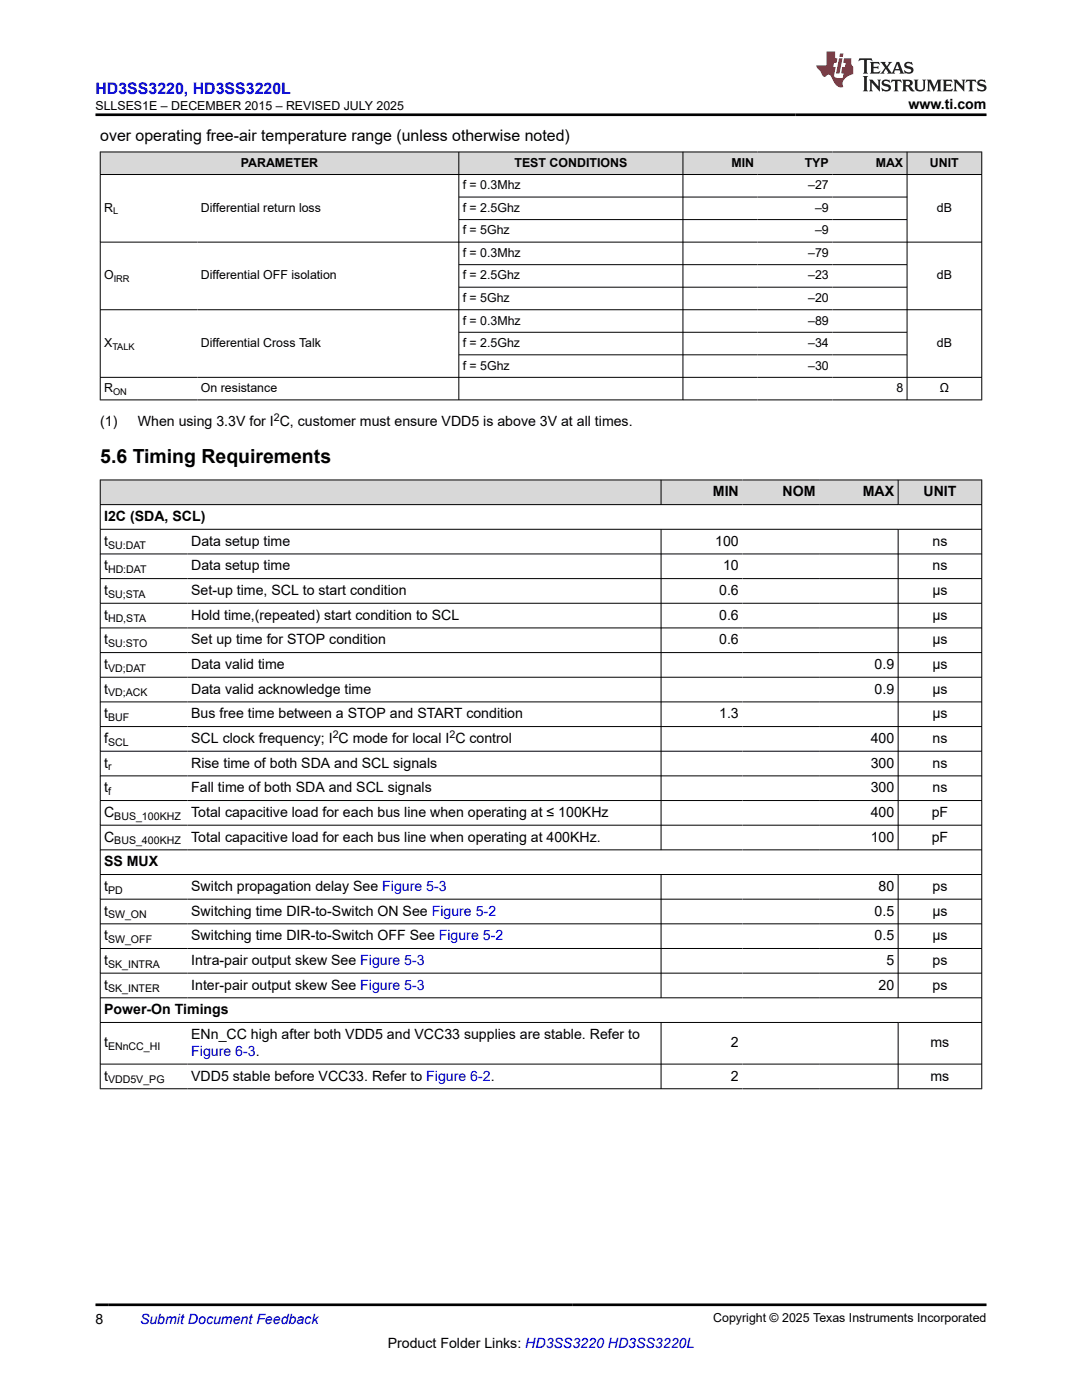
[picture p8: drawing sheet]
<svg xmlns="http://www.w3.org/2000/svg" width="216mm" height="279mm" viewBox="0 0 216 279" stroke-linecap="round" stroke-linejoin="round" font-family="sans-serif">
<defs><g id="words">
<text font-size="3.9" x="20" y="92.5">5.6 Timing Requirements</text>
<text font-size="3.2" fill="#00f" x="19" y="18.7">HD3SS3220, HD3SS3220L</text>
<text font-size="3.2" x="20" y="28.2">over operating free-air temperature range (unless otherwise noted)</text>
<g font-size="2.8">
<text x="181.3" y="21.8">www.ti.com</text>
<text x="20" y="85">(1)</text>
<text x="27.5" y="85">When using 3.3V for I C, customer must ensure VDD5 is above 3V at all times.</text>
<text x="142.3" y="99.1">MIN</text>
<text x="156.2" y="99.1">NOM</text>
<text x="172.2" y="99.1">MAX</text>
<text x="184.3" y="99.1">UNIT</text>
<text x="20.8" y="104">I2C (SDA, SCL)</text>
<text x="20.8" y="108.9">t</text>
<text x="20.8" y="113.8">t</text>
<text x="38.2" y="108.9">Data setup time</text>
<text x="38.2" y="113.8">Data setup time</text>
<text x="142.7" y="108.9">100</text>
<text x="144.3" y="113.8">10</text>
<text x="186.1" y="108.9">ns</text>
<text x="186.1" y="113.8">ns</text>
<text x="20.8" y="118.7">t</text>
<text x="38.2" y="118.7">Set-up time, SCL to start condition</text>
<text x="143.5" y="118.7">0.6</text>
<text x="186" y="118.7">µs</text>
<text x="20.8" y="123.7">t</text>
<text x="38.2" y="123.7">Hold time,(repeated) start condition to SCL</text>
<text x="143.5" y="123.7">0.6</text>
<text x="186" y="123.7">µs</text>
<text x="20.8" y="128.6">t</text>
<text x="38.2" y="128.6">Set up time for STOP condition</text>
<text x="143.5" y="128.6">0.6</text>
<text x="186" y="128.6">µs</text>
<text x="20.8" y="133.5">t</text>
<text x="38.2" y="133.5">Data valid time</text>
<text x="174.5" y="133.5">0.9</text>
<text x="186" y="133.5">µs</text>
<text x="20.8" y="138.4">t</text>
<text x="20.8" y="143.4">t</text>
<text x="38.2" y="138.4">Data valid acknowledge time</text>
<text x="38.2" y="143.4">Bus free time between a STOP and START condition</text>
<text x="143.5" y="143.4">1.3</text>
<text x="174.5" y="138.4">0.9</text>
<text x="186" y="138.4">µs</text>
<text x="186" y="143.4">µs</text>
<text x="20.8" y="148.3">f</text>
<text x="38.2" y="148.3">SCL clock frequency; I C mode for local I C control</text>
<text x="173.7" y="148.3">400</text>
<text x="186.1" y="148.3">ns</text>
<text x="20.8" y="153.2">t</text>
<text x="38.2" y="153.2">Rise time of both SDA and SCL signals</text>
<text x="173.7" y="153.2">300</text>
<text x="186.1" y="153.2">ns</text>
<text x="20.8" y="158.1">t</text>
<text x="38.2" y="158.1">Fall time of both SDA and SCL signals</text>
<text x="173.7" y="158.1">300</text>
<text x="186.1" y="158.1">ns</text>
<text x="20.8" y="163">C</text>
<text x="20.8" y="168">C</text>
<text x="38.2" y="163">Total capacitive load for each bus line when operating at ≤ 100KHz</text>
<text x="38.2" y="168">Total capacitive load for each bus line when operating at 400KHz.</text>
<text x="173.7" y="163">400</text>
<text x="173.7" y="168">100</text>
<text x="185.9" y="163">pF</text>
<text x="185.9" y="168">pF</text>
<text x="20.8" y="172.9">SS MUX</text>
<text x="20.8" y="177.8">t</text>
<text x="38.2" y="177.8">Switch propagation delay See Figure 5-3</text>
<text x="175.3" y="177.8">80</text>
<text x="186.1" y="177.8">ps</text>
<text x="20.8" y="182.7">t</text>
<text x="38.2" y="182.7">Switching time DIR-to-Switch ON See Figure 5-2</text>
<text x="174.5" y="182.7">0.5</text>
<text x="186" y="182.7">µs</text>
<text x="20.8" y="187.6">t</text>
<text x="38.2" y="187.6">Switching time DIR-to-Switch OFF See Figure 5-2</text>
<text x="174.5" y="187.6">0.5</text>
<text x="186" y="187.6">µs</text>
<text x="20.8" y="192.6">t</text>
<text x="20.8" y="197.5">t</text>
<text x="38.2" y="192.6">Intra-pair output skew See Figure 5-3</text>
<text x="38.2" y="197.5">Inter-pair output skew See Figure 5-3</text>
<text x="175.3" y="197.5">20</text>
<text x="176.9" y="192.6">5</text>
<text x="186.1" y="192.6">ps</text>
<text x="186.1" y="197.5">ps</text>
<text x="20.8" y="202.4">Power-On Timings</text>
<text x="20.8" y="209">t</text>
<text x="38.2" y="207.3">ENn_CC high after both VDD5 and VCC33 supplies are stable. Refer to</text>
<text x="145.9" y="209">2</text>
<text x="185.7" y="209">ms</text>
<text x="20.8" y="215.6">t</text>
<text x="38.2" y="215.6">VDD5 stable before VCC33. Refer to Figure 6-2.</text>
<text x="145.9" y="215.6">2</text>
<text x="185.7" y="215.6">ms</text>
<text x="19" y="264.2">8</text>
<text x="77.4" y="269">Product Folder Links: HD3SS3220 HD3SS3220L</text>
</g>
<g font-size="2.8" fill="#00f">
<text x="38.2" y="210.7">Figure 6-3.</text>
<text x="27.9" y="264.2">Submit Document Feedback</text>
</g>
<g font-size="2.5">
<text x="19" y="21.9">SLLSES1E – DECEMBER 2015 – REVISED JULY 2025</text>
<text x="48" y="33.3">PARAMETER</text>
<text x="102.7" y="33.3">TEST CONDITIONS</text>
<text x="145.9" y="33.3">MIN</text>
<text x="160.6" y="33.3">TYP</text>
<text x="174.7" y="33.3">MAX</text>
<text x="185.6" y="33.3">UNIT</text>
<text x="92.3" y="37.8">f = 0.3Mhz</text>
<text x="161.3" y="37.8">–27</text>
<text x="20.8" y="42.3">R</text>
<text x="40.1" y="42.3">Differential return loss</text>
<text x="92.3" y="42.3">f = 2.5Ghz</text>
<text x="92.3" y="46.8">f = 5Ghz</text>
<text x="162.6" y="42.3">–9</text>
<text x="162.6" y="46.8">–9</text>
<text x="186.9" y="42.3">dB</text>
<text x="92.3" y="51.3">f = 0.3Mhz</text>
<text x="161.3" y="51.3">–79</text>
<text x="20.8" y="55.8">O</text>
<text x="40.1" y="55.8">Differential OFF isolation</text>
<text x="92.3" y="55.8">f = 2.5Ghz</text>
<text x="161.3" y="55.8">–23</text>
<text x="186.9" y="55.8">dB</text>
<text x="92.3" y="60.3">f = 5Ghz</text>
<text x="92.3" y="64.8">f = 0.3Mhz</text>
<text x="161.3" y="60.3">–20</text>
<text x="161.3" y="64.8">–89</text>
<text x="20.8" y="69.3">X</text>
<text x="40.1" y="69.3">Differential Cross Talk</text>
<text x="92.3" y="69.3">f = 2.5Ghz</text>
<text x="161.3" y="69.3">–34</text>
<text x="186.9" y="69.3">dB</text>
<text x="92.3" y="73.8">f = 5Ghz</text>
<text x="161.3" y="73.8">–30</text>
<text x="20.8" y="78.3">R</text>
<text x="40.1" y="78.3">On resistance</text>
<text x="178.9" y="78.3">8</text>
<text x="187.5" y="78.3">Ω</text>
<text x="142.3" y="263.9">Copyright © 2025 Texas Instruments Incorporated</text>
</g>
<g font-size="2.1">
<text x="54.6" y="84">2</text>
<text x="21.6" y="109.5">SU:DAT</text>
<text x="21.6" y="114.4">HD:DAT</text>
<text x="21.6" y="119.3">SU;STA</text>
<text x="21.6" y="124.2">HD,STA</text>
<text x="21.6" y="129.2">SU:STO</text>
<text x="21.6" y="134.1">VD;DAT</text>
<text x="21.6" y="139">VD;ACK</text>
<text x="21.6" y="143.9">BUF</text>
<text x="21.6" y="148.8">SCL</text>
<text x="66.4" y="147.3">2</text>
<text x="89.7" y="147.3">2</text>
<text x="21.6" y="153.8">r</text>
<text x="21.6" y="158.7">f</text>
<text x="22.8" y="163.6">BUS_100KHZ</text>
<text x="22.8" y="168.5">BUS_400KHZ</text>
<text x="21.6" y="178.4">PD</text>
<text x="21.6" y="183.3">SW_ON</text>
<text x="21.6" y="188.2">SW_OFF</text>
<text x="21.6" y="193.1">SK_INTRA</text>
<text x="21.6" y="198.1">SK_INTER</text>
<text x="21.6" y="209.6">ENnCC_HI</text>
<text x="21.6" y="216.2">VDD5V_PG</text>
</g>
<g font-size="1.9">
<text x="22.6" y="42.8">L</text>
<text x="22.7" y="56.3">IRR</text>
<text x="22.4" y="69.8">TALK</text>
<text x="22.6" y="78.8">ON</text>
</g>
</g></defs>
<g fill="#d8d8d8">
<path d="M20 30.3h175.9v4.5h-175.9z" fill-rule="evenodd"/>
<path d="M20.1 30.4h71.4v4.4h-71.4z" fill-rule="evenodd"/>
<path d="M91.6 30.4h44.6v4.4h-44.6z" fill-rule="evenodd"/>
<path d="M136.3 30.4h14.9v4.4h-14.9z" fill-rule="evenodd"/>
<path d="M151.2 30.4h14.9v4.4h-14.9z" fill-rule="evenodd"/>
<path d="M166.1 30.4h14.8v4.4h-14.8z" fill-rule="evenodd"/>
<path d="M181.1 30.4h14.7v4.4h-14.7z" fill-rule="evenodd"/>
</g>
<g fill="none" stroke="#000" stroke-width=".2">
<path d="M19.9 30.3h176.1M19.9 34.8h176.1M20 30.3v49.6M91.6 30.3v49.6M91.6 39.3h89.5M136.3 30.3v49.6M181 30.3v49.6M195.9 30.3v49.6M19.9 48.3h176.1M91.6 43.8h89.5M91.6 52.8h89.5M91.6 57.3h89.5"/>
<path d="M19.9 61.8h176.1M19.9 75.3h176.1M19.9 79.8h176.1M91.6 66.3h89.5M91.6 70.8h89.5"/>
</g>
<g fill="#d8d8d8">
<path d="M20 95.8h175.9v4.9h-175.9z" fill-rule="evenodd"/>
<path d="M20.1 95.8h111.7v4.8h-111.7z" fill-rule="evenodd"/>
<path d="M132 95.8h16.1v4.8h-16.1z" fill-rule="evenodd"/>
<path d="M148.1 95.8h15.3v4.8h-15.3z" fill-rule="evenodd"/>
<path d="M163.4 95.8h15.8v4.8h-15.8z" fill-rule="evenodd"/>
<path d="M179.3 95.8h16.5v4.8h-16.5z" fill-rule="evenodd"/>
</g>
<g fill="none" stroke="#000" stroke-width=".2">
<path d="M19.9 95.8h176.1M20 95.7v121.6M131.9 95.7v5.1M179.2 95.7v5.1M195.9 95.7v121.6M19.9 100.7h176.1M19.9 105.6h176.1M19.9 110.6h176.1M19.9 115.5h176.1M131.9 105.6v64.1M179.2 105.6v64.1M19.9 120.4h176.1"/>
<path d="M19.9 125.3h176.1M19.9 130.2h176.1M19.9 135.2h176.1M19.9 140.1h176.1M19.9 145h176.1M19.9 149.9h176.1M19.9 154.8h176.1M19.9 159.8h176.1M19.9 164.7h176.1M19.9 169.6h176.1M19.9 174.5h176.1M19.9 179.4h176.1"/>
<path d="M131.9 174.5v24.7M179.2 174.5v24.7M19.9 184.4h176.1M19.9 189.3h176.1M19.9 194.2h176.1M19.9 199.1h176.1M19.9 204.1h176.1M19.9 212.4h176.1M19.9 217.3h176.1M131.9 204.1v13.2M179.2 204.1v13.2"/>
</g>
<path d="M171.5 11.6l-.2 .6 .5-.2h.6v.1v2.2l-.2 .4h1l-.2-.4v-2.2v-.1h.5l.6 .2-.2-.6zM173.6 12.4l.2 .3v1.6l-.2 .4h1.9l.1-.6a1.08 1.08 0 0 1-1.3 .2v-.7h.6l.4 .2v-.7l-.4 .2h-.6v-.5l.2-.2a1 1 0 0 1 1 .3l-.1-.5zM175.7 12.4l.9 1.1-1 1.2h.9l-.2-.2 .5-.8 .4 .8-.2 .2h1.6l-.2-.2 .2-.5h.9l.1 .5-.1 .2h.9l-.2-.4-.8-1.9h-.5l-.9 2.1-.9-1.1 .9-1h-.8l.2 .2-.4 .6-.4-.6 .2-.2zM179 12.8l.4 1h-.7zM180.7 12.5a.65 .65 0 0 0-.2 .7 .65 .65 0 0 0 .6 .5l.6 .1 .1 .3a.79 .79 0 0 1-.7 .4 .79 .79 0 0 1-.7-.5l.1 .7 .2-.1a.93 .93 0 0 0 1.1 0 .93 .93 0 0 0 .4-.9 1.46 1.46 0 0 0-1.2-.6l-.1-.3a1.09 1.09 0 0 1 1.2 .2l-.2-.6-.1 .1-.5-.2zM172.2 15.2l.2 .4v2.2l-.2 .4h1l-.2-.4v-2.2l.2-.4zM173.4 15.9l.2 .4v1.5l-.2 .4h.8l-.3-.4 .1-1.3 1.6 1.8v-2l.2-.4h-.7l.1 .2 .1 1.1-1.2-1.3zM176.2 16a.65 .65 0 0 0-.2 .8 .65 .65 0 0 0 .6 .4l.6 .2 .1 .2a.79 .79 0 0 1-.7 .4 .79 .79 0 0 1-.7-.5l.1 .7 .2-.1a.93 .93 0 0 0 1.1 .1 .93 .93 0 0 0 .4-1 1.46 1.46 0 0 0-1.2-.5l-.1-.4a1.09 1.09 0 0 1 1.2 .2l-.1-.6-.2 .1-.5-.1zM177.9 15.9l-.1 .6a.63 .63 0 0 1 .8-.3v1.6l-.3 .4h1l-.2-.4v-1.6a.66 .66 0 0 1 .8 .3l-.1-.6zM180 15.9l.2 .4v1.5l-.2 .4h1l-.2-.2-.1-.7h.5l.1 .2a.79 .79 0 0 0 1.2 .6l-1-.9a.61 .61 0 0 0 .6-.6 .61 .61 0 0 0-.5-.7zM180.8 16.2h.1a.47 .47 0 0 1 .5 .1 .47 .47 0 0 1 .1 .5l-.1 .1-.7 .1zM182.3 15.9l.2 .2a2.27 2.27 0 0 0 .4 2 1.04 1.04 0 0 0 1.7-.7v-1.3l.2-.2h-.8l.2 .4v1.1a.6 .6 0 0 1-.6 .6 .6 .6 0 0 1-.6-.6v-1.1l.3-.4zM184.9 15.9l.2 .4v1.5l-.2 .4h.8l-.3-.4v-1.4l.9 1.9 .9-1.9v1.4l-.3 .4h1l-.2-.4v-1.5l.2-.4h-.8l-.7 1.5-.6-1.5zM188.1 15.9l.2 .4v1.5l-.2 .4h1.9l.1-.6a1.09 1.09 0 0 1-1.3 .2v-.7h.6l.4 .2v-.6l-.4 .2h-.6v-.6l.2-.1a1.01 1.01 0 0 1 1 .3l-.1-.6zM190.2 15.9l.3 .4v1.5l-.3 .4h.8l-.2-.4v-1.3l1.6 1.8v-2l.2-.4h-.7l.2 .2v1.1l-1.2-1.3zM192.8 15.9l-.1 .6a.63 .63 0 0 1 .8-.3v1.6l-.3 .4h1l-.2-.4v-1.6a.66 .66 0 0 1 .8 .3l-.1-.6zM195.2 16a.65 .65 0 0 0-.2 .8 .65 .65 0 0 0 .6 .4l.6 .2 .2 .2a.79 .79 0 0 1-.7 .4 .79 .79 0 0 1-.7-.5l.1 .7 .2-.1a.93 .93 0 0 0 1 .1 .93 .93 0 0 0 .5-1 1.46 1.46 0 0 0-1.3-.5v-.4a1.09 1.09 0 0 1 1.2 .2l-.2-.6-.2 .1-.5-.1z" fill="#231f20"/>
<path d="M164.9 10.3v2.7h-2l.1 .4 .8 1a.95 .95 0 0 0 1 .9 .59 .59 0 0 1 .5-.4 .59 .59 0 0 1 .5 .3l.4 .8a1.59 1.59 0 0 0 2.1 1.4 1.61 1.61 0 0 1 1-2.3l1-.3-.1-1.5a1.59 1.59 0 0 1-.3-1.7h-1.5l-.2 .9h.6l-.2 .9h-.5l-.2 .9v.3l.4 .1-.1 .9h-.7a.73 .73 0 0 1-1-.7l.3-1.5h-.5l.1-.9h.5l.2-.9h-.5v-1.3zM167.4 11.6l-.6 3.1h.7l.6-3.1zM167.6 10.7l-.1 .6h.7l.1-.6z" fill="#ed1c24"/>
<path d="M19 22.9h177.8M19 260.4h177.8" fill="none" stroke="#000" stroke-width=".53"/>
<use href="#words"/>
</svg>
